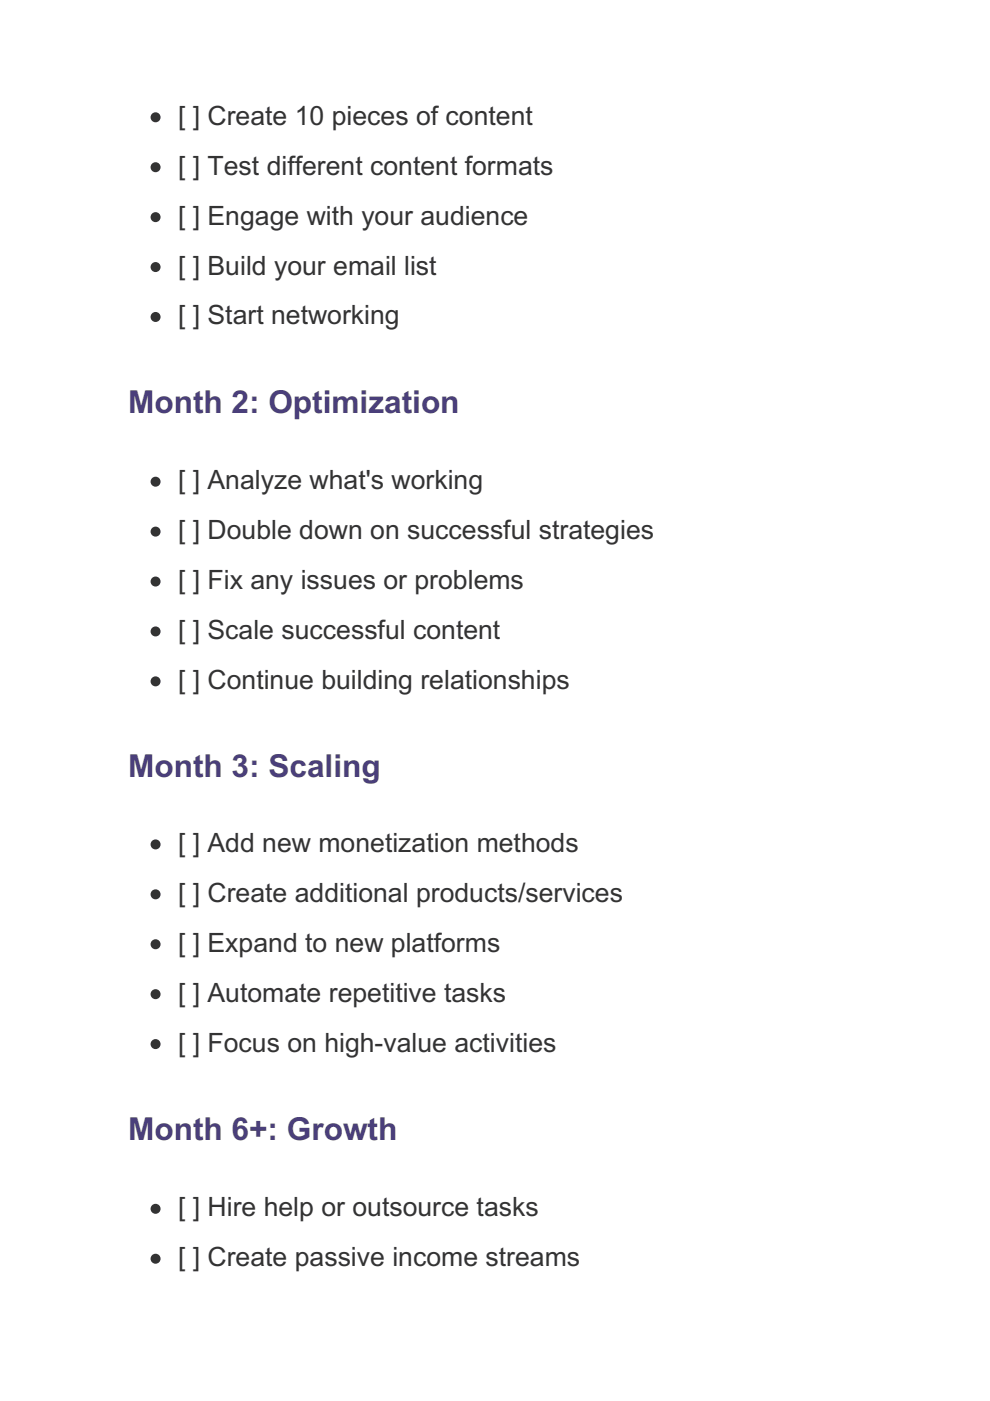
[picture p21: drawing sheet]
<svg xmlns="http://www.w3.org/2000/svg" width="210mm" height="297mm" viewBox="0 0 210 297" stroke-linecap="round" stroke-linejoin="round" font-family="sans-serif">
<defs><g id="words">
<g font-size="6.7" fill="#4a3f7a">
<text x="27.2" y="87.5">Month 2: Optimization</text>
<text x="27.2" y="164.7">Month 3: Scaling</text>
<text x="27.2" y="241.7">Month 6+: Growth</text>
</g>
<g font-size="5.6" fill="#333">
<text x="37.7" y="26.5">[ ] Create 10 pieces of content</text>
<text x="37.7" y="37">[ ] Test different content formats</text>
<text x="37.7" y="47.6">[ ] Engage with your audience</text>
<text x="37.7" y="58.2">[ ] Build your email list</text>
<text x="37.7" y="68.8">[ ] Start networking</text>
<text x="37.7" y="103.7">[ ] Analyze what's working</text>
<text x="37.7" y="114.3">[ ] Double down on successful strategies</text>
<text x="37.7" y="124.9">[ ] Fix any issues or problems</text>
<text x="37.7" y="135.5">[ ] Scale successful content</text>
<text x="37.7" y="146">[ ] Continue building relationships</text>
<text x="37.7" y="180.6">[ ] Add new monetization methods</text>
<text x="37.7" y="191.2">[ ] Create additional products/services</text>
<text x="37.7" y="201.8">[ ] Expand to new platforms</text>
<text x="37.7" y="212.4">[ ] Automate repetitive tasks</text>
<text x="37.7" y="223">[ ] Focus on high-value activities</text>
<text x="37.7" y="257.9">[ ] Hire help or outsource tasks</text>
<text x="37.7" y="268.5">[ ] Create passive income streams</text>
</g>
</g></defs>
<g fill="#333" stroke="#333" stroke-width=".35">
<circle cx="33" cy="24.9" r=".88"/>
<circle cx="33" cy="35.5" r=".88"/>
<circle cx="33" cy="46" r=".88"/>
<circle cx="33" cy="56.6" r=".88"/>
<circle cx="33" cy="67.2" r=".88"/>
<circle cx="33" cy="102.1" r=".88"/>
<circle cx="33" cy="112.7" r=".88"/>
<circle cx="33" cy="123.3" r=".88"/>
<circle cx="33" cy="133.9" r=".88"/>
<circle cx="33" cy="144.5" r=".88"/>
<circle cx="33" cy="179" r=".88"/>
<circle cx="33" cy="189.6" r=".88"/>
<circle cx="33" cy="200.2" r=".88"/>
<circle cx="33" cy="210.8" r=".88"/>
<circle cx="33" cy="221.4" r=".88"/>
<circle cx="33" cy="256.3" r=".88"/>
<circle cx="33" cy="266.9" r=".88"/>
</g>
<use href="#words"/>
</svg>
